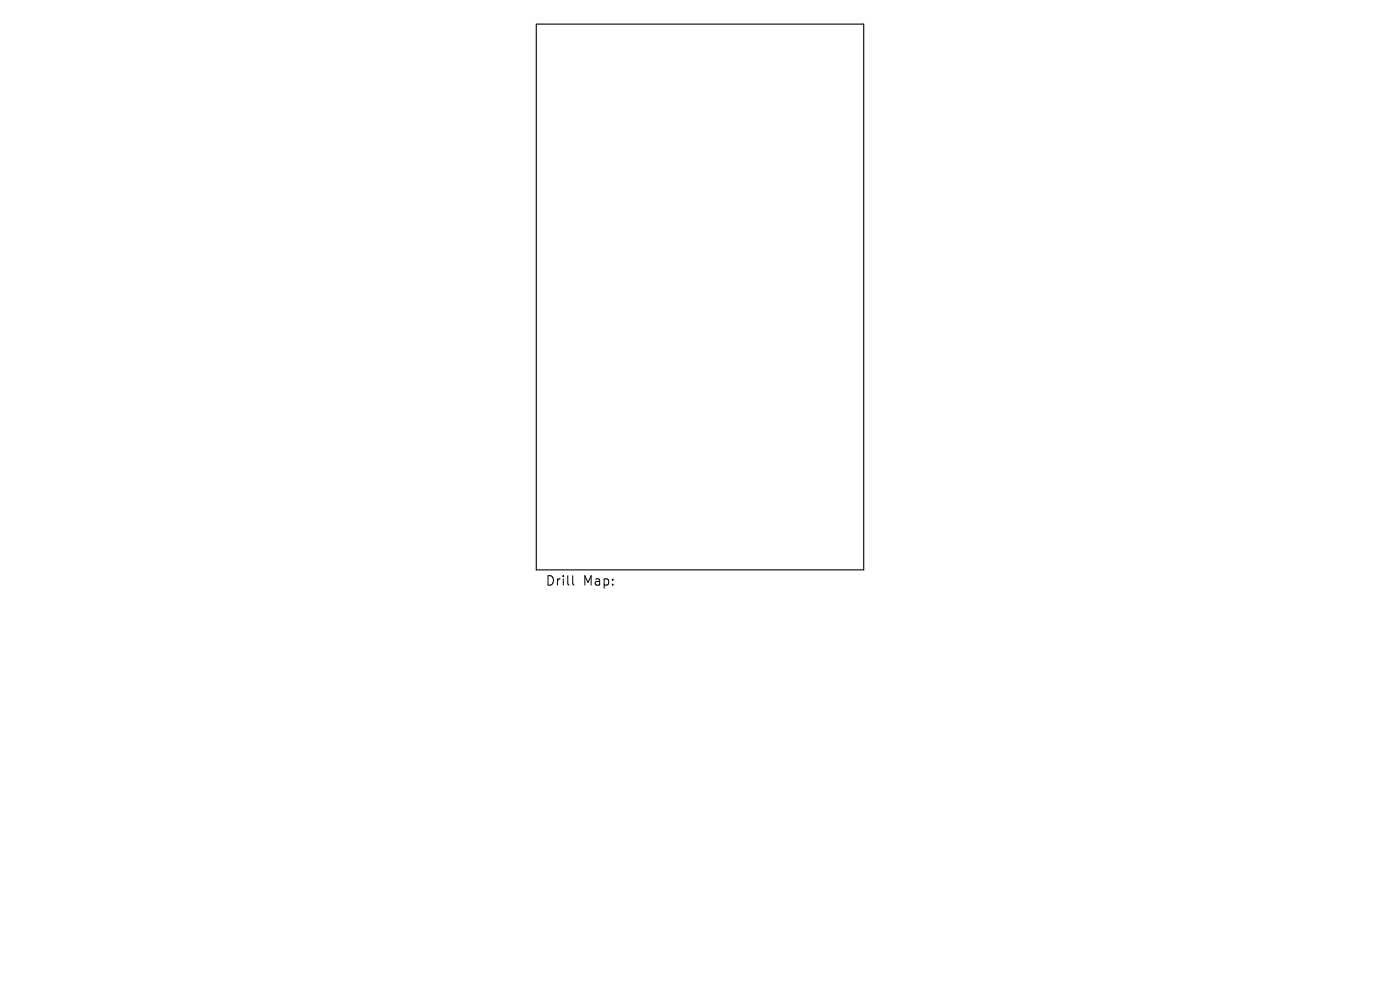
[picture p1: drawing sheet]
<svg xmlns="http://www.w3.org/2000/svg" width="297mm" height="210mm" viewBox="0 0 297 210" stroke-linecap="round" stroke-linejoin="round" font-family="sans-serif">
<defs><g id="words">
<g font-size="2.8">
<text x="115.7" y="124.5">Drill</text>
<text x="123.7" y="124.5">Map:</text>
</g>
</g></defs>
<path d="M113.8 5.1h69.4v115.8h-69.4z" fill="none" stroke="#000" stroke-width=".23"/>
<path d="M121.5 122.1v1.7l.3 .3" fill="none" stroke="#000" stroke-width=".21"/>
<use href="#words"/>
</svg>
